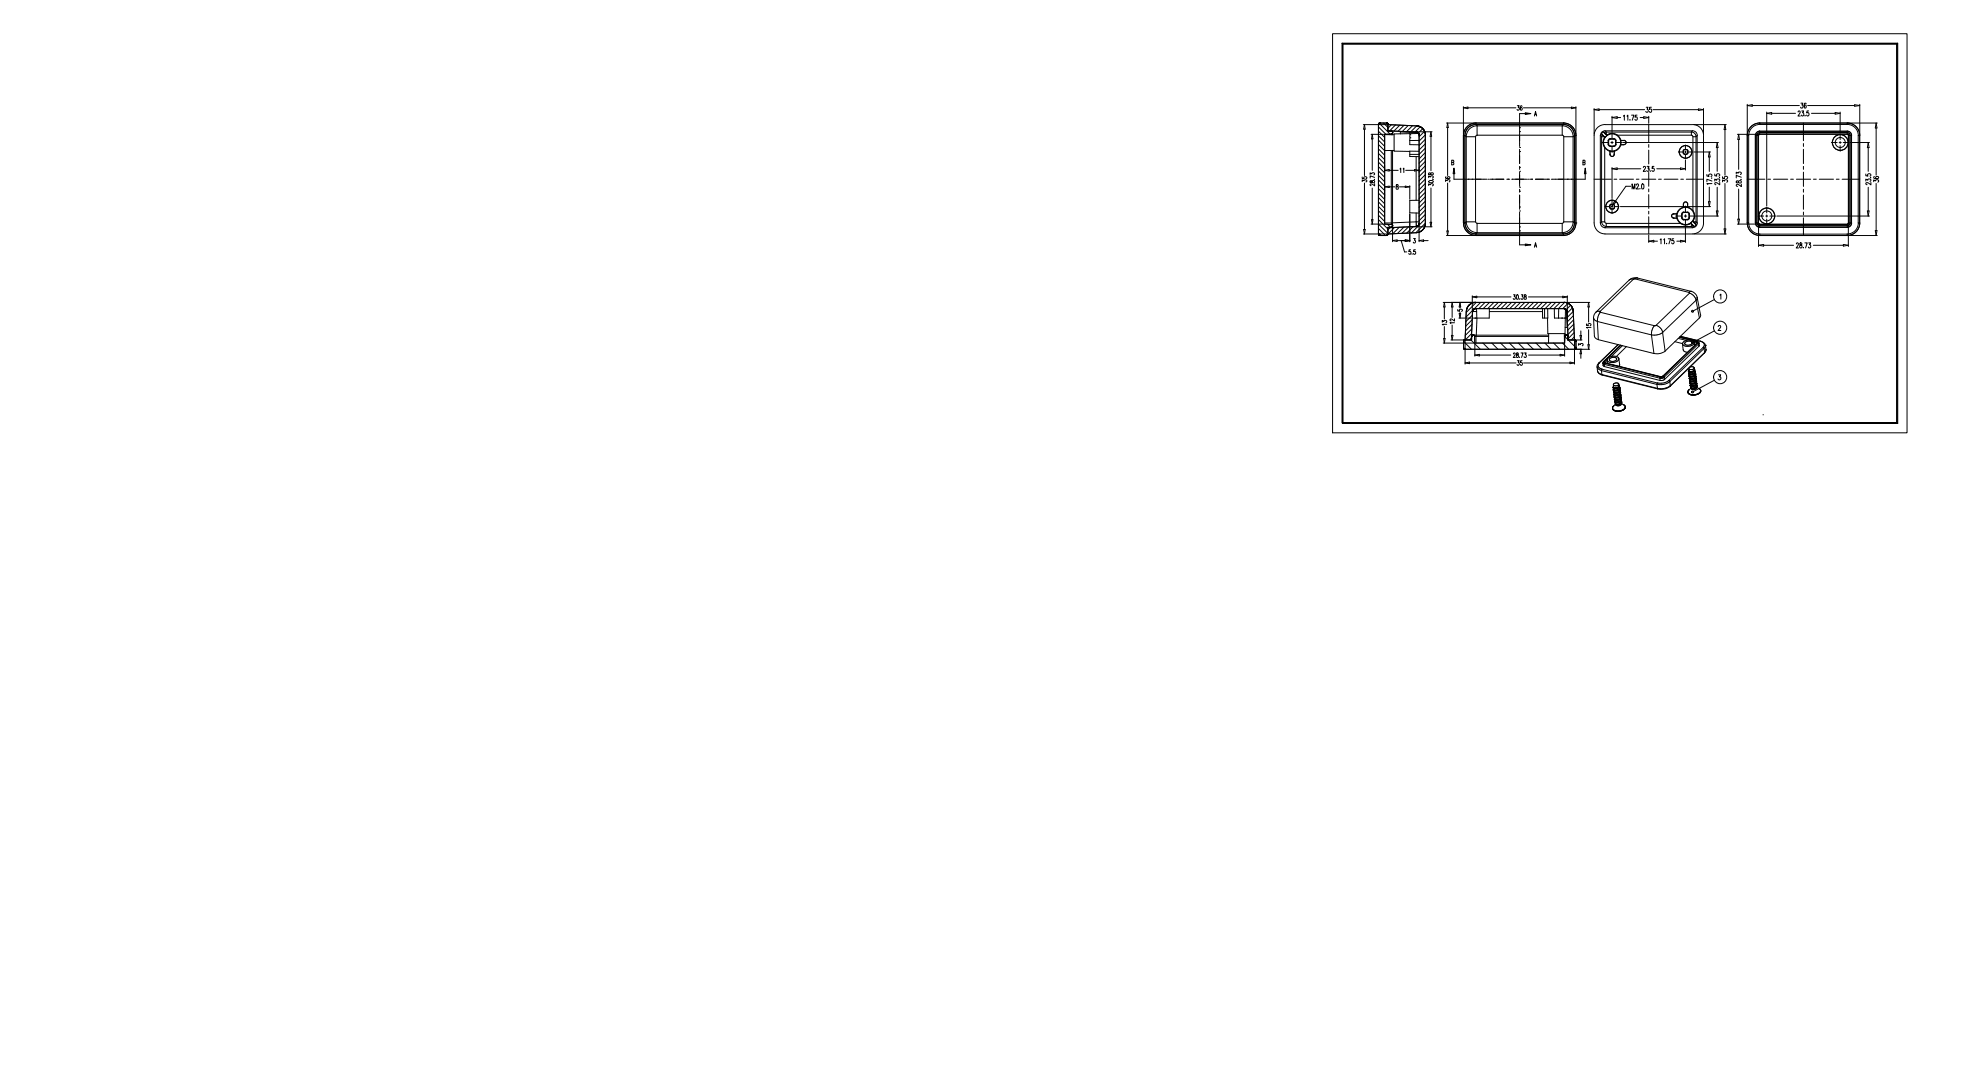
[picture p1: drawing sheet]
<svg xmlns="http://www.w3.org/2000/svg" width="591mm" height="321mm" viewBox="0 0 591 321" stroke-linecap="round" stroke-linejoin="round" font-family="sans-serif">
<g fill="none" stroke="#000" stroke-width=".3">
<path d="M399.7 10.1h172.3v119.7h-172.3zM408.9 37.4h7M409.2 38.7v14M409.2 37.4l.2 1.3h-.4zM413.4 37.4v32.8M413.4 39.4l1.9 1.8M413.4 38.1l2.3 2.2M413.5 37.3h.1M413.5 37.2h.1M413.5 37.1v.1M413.5 37.1h.1M413.6 37.1h.1"/>
<path d="M413.6 37h.1M413.7 37l3.2 3.3M413.7 36.9h.1M413.8 36.9h.1M413.9 36.9h-.1M413.9 36.9h.1M413.9 36.9h1.9M413.9 36.9l-.4 .5M415 36.9l1.3 1.3M415.8 36.9l.5 .4M415.8 36.9h.1M415.9 36.9h.1"/>
<path d="M416 36.9h.1M416.1 37h.1M416.2 37.1h.1M416.2 37.2h.1M416.3 37.2h.1M416.3 37.4l8.5 .4M416.3 39.2l8.4 .4M416.3 37.3v2l1 .1M416.3 37.3h.1M417.3 37.4l-1 1.1M417.3 39.4l.4 .3M417.3 39.4h.1"/>
<path d="M417.4 39.4h.1M417.5 39.4h.1M417.5 39.4v.1M417.5 39.5h.1M417.6 39.5h.1M417.6 39.5v.1M417.6 39.6h.1M417.6 40h.1M417.7 39.6h.1M417.7 39.8h.1M417.7 39.9v.5M417.7 39.9h.1"/>
<path d="M417.7 39.7h.1M417.7 39.8v.1M417.7 39.8l-.4 .4M418.5 37.5l-1.7 1.8M419.8 37.5l-1.8 1.8M420 39.6v.6M420 39.6l4.8 .1M421.1 37.6l-1.8 1.8M422.4 37.6l-1.8 1.9M422.8 39.5v.6M423.2 39.5h6.3M423.6 37.7l-1.7 1.8"/>
<path d="M424.7 39.6h.1M424.7 39.6a.94 .94 0 0 1 .9 .9M424.8 39.6v.1M424.8 39.7l.6 .3M424.8 39.6h.1M424.8 37.7a2.81 2.81 0 0 1 2.7 2.8M424.8 37.7h.1M424.9 37.7h.1M424.9 39.6h.1M424.9 37.8l-1.8 1.7M425 39.6h.1M425 37.7h.1"/>
<path d="M425 39.7h.1M425 37.7l.1 .1M425.1 37.8h.1M425.1 39.7h.1M425.2 37.8h.1M425.2 39.7h.1M425.2 39.8h.1M425.3 39.8h.1M425.3 37.8h.1M425.3 39.8v.1M425.3 39.9h.1M425.4 37.8h.1"/>
<path d="M425.4 39.9h.1M425.4 40h.1M425.5 37.8h.1M425.5 37.9h.1M425.6 37.9h.1M425.7 37.9h.1M425.8 37.9h.1M425.8 37.9v.1M425.8 38h.1M425.9 38h.1M425.9 38.1l-1.5 1.5M426 38h.1"/>
<path d="M426 38v.1M426 38.1h.1M426.1 38.1h.1M426.2 38.1v.1M426.2 38.2h.1M426.3 38.2h.1M426.4 38.3h.1M426.4 38.3l.1 .1M426.5 38.4h.1M426.6 38.4v.1M426.6 38.5h.1M426.7 38.5v.1"/>
<path d="M426.7 38.6h.1M426.7 38.6l-1.3 1.3M426.8 38.6h.1M426.8 38.6v.1M426.8 38.7h.1M426.9 38.7v.1M426.9 38.8h.1M427 38.9h.1M427 38.9l.1 .1M427.1 39v.1M427.1 39.1h.1M427.1 39.1l.1 .1"/>
<path d="M427.2 39.2h.1M427.2 39.2v.1M427.2 39.3h.1M427.2 39.4l-1.6 1.6M427.2 39.3l.1 .1M427.3 39.4h.1M427.3 39.4v.1M427.3 39.5h.1M427.3 39.5v.1M427.3 39.6h.1M427.4 39.6v.1M427.4 39.7h.1"/>
<path d="M427.4 39.7v.1M427.4 39.8h.1M427.4 39.8v.1M427.4 39.9h.1M427.5 39.9v.1M427.5 40h.1M429.2 39.5l.2 1.4h-.5zM433.8 36.9h8.5M434.2 38.3v14.4M434.2 36.9l.2 1.4h-.4zM438.9 32v8.3M438.9 32.3l1.4-.2v.5z"/>
<path d="M440.3 32.3h14.4M442.6 36.9h26.3M442.7 37.3a3.3 3.3 0 0 0-3.3 3.3M442.7 37.4a3.3 3.3 0 0 0-3.3 3.2M442.7 36.9a3.7 3.7 0 0 0-3.8 3.7M442.7 36.9v.4M442.7 37.3h.1M442.7 36.9a3.7 3.7 0 0 0-3.8 3.8M443 37.8l-.4-.4h26.3l-.4 .4M443 37.8v2.8h25.5M443 37.8h25.5M443 37.7a3.3 3.3 0 0 0-3.2 3.3"/>
<path d="M455.1 31.7h.5l-.3 .5a.4 .4 0 0 1 .4 .6 .4 .4 0 0 1-.7 0M455.8 38.3h.1M455.8 39.5h.1M456.5 31.9l-.2-.2a.69 .69 0 0 0-.4 .7 .69 .69 0 0 0 .5 .6l.2-.3-.2-.4h-.3l-.2 .3M456.9 32.3h14.4M457.5 34.1h-1.7v9.8M460.2 34.8l.3-1.4 .4 1.4M460.3 34.4h.5M468.5 37.8v2.8M468.6 37.7a3.3 3.3 0 0 1 3.2 3.3M468.9 36.9h.1M468.9 36.9v.4h-26.2"/>
<path d="M468.9 37.3h.1M468.9 36.9a3.7 3.7 0 0 1 3.8 3.8 3.7 3.7 0 0 0-3.8-3.8zM468.9 37.4a3.3 3.3 0 0 1 3.3 3.2M468.9 37.3a3.3 3.3 0 0 1 3.3 3.3M471.3 32.1l1.4 .2-1.4 .3zM472.7 32v8.3M478.1 32.6v7.7M478.1 32.9l1.5-.2v.4zM479.6 32.9h13.7M480.9 39.6l1 1.1M480.9 39.6l-.6 .5M480.9 39.6l.3 .1"/>
<path d="M481.2 39.7v.1M481.2 39.8l.8 .7M481.4 37.4h26.2M481.4 39.2l.4 .4M481.4 39.2h26.2M481.4 37.4a3.3 3.3 0 0 0-3.3 3.2M481.4 39.2a1.4 1.4 0 0 0-1.4 1.4M481.8 39.6v.8M481.8 39.6h25.5M481.8 39.6l-.6 .1M483.5 34.9v4.6M483.5 39.8v1.9"/>
<path d="M483.5 35.3l1.5-.3v.5zM485 35.3h1.1M486.9 34.8l.3-.3v1.6M488 34.8l.2-.3v1.6M488.9 35.9v.1M489.3 34.5h.8l-.6 1.6M491 34.5h-.5l-.1 .7a.44 .44 0 0 1 .7 .3 .44 .44 0 0 1-.7 .4l-.1-.1M491.9 35.3h1.1M493 35l1.5 .3-1.5 .2zM493.7 32.2h.6l-.3 .6a.44 .44 0 0 1 .3 .6 .44 .44 0 0 1-.6 .2l-.1-.2M494.5 34.9v2.1M494.5 37.4v5.1"/>
<path d="M495.3 32.2h-.6v.6a.45 .45 0 0 1 .7 .4 .45 .45 0 0 1-.7 .4v-.2M495.8 32.9h13.6M507.3 39.6v1M507.3 39.6a1.41 1.41 0 0 1 1.4 1.4M507.6 39.2l-.3 .4M507.7 39.2a1.4 1.4 0 0 1 1.4 1.4M507.7 37.4a3.3 3.3 0 0 1 3.2 3.2v26.3a3.3 3.3 0 0 1-3.2 3.3h-26.3a3.3 3.3 0 0 1-3.3-3.3M508 37.4h9.7M509.4 32.7l1.5 .2-1.5 .2zM510.9 32.6v7.7M517.4 38.9v13.6M517.4 37.4l.2 1.5h-.5z"/>
<path d="M524 31.3v9M524 31.7l1.5-.3v.5zM525.5 31.7h14.2M527.8 36.9h26.2M527.8 39.3v.5M527.8 39.8v.5M527.8 39.3h26.2M527.8 39.4h26.2M527.8 39.8h26.2M527.8 39.8a.8 .8 0 0 0-.8 .8M527.8 39.7a.89 .89 0 0 0-.9 .9M527.8 39.4a1.26 1.26 0 0 0-1.3 1.2"/>
<path d="M527.8 39.3a1.31 1.31 0 0 0-1.3 1.3M527.8 37.3h26.2M527.8 36.9v.4M527.8 37.3a3.3 3.3 0 0 0-3.3 3.4M527.8 36.9a3.7 3.7 0 0 0-3.7 3.8l-.1 26.2M529.9 33.6v28.2M529.9 34l1.5-.3v.5zM531.4 34h7.1M539.3 33.6v-.2a.35 .35 0 0 1 .5 0 .35 .35 0 0 1 .1 .4l-.7 1h.8M540.1 30.9h.6l-.3 .6a.43 .43 0 0 1 .4 .6 .43 .43 0 0 1-.8 0M540.4 33.3h.5l-.3 .5a.44 .44 0 0 1 .4 .6 .44 .44 0 0 1-.7 .2v-.1M540.9 36.9v5.3"/>
<path d="M541.4 34.6v.1M541.7 31.2l-.2-.3a.93 .93 0 0 0-.1 1.5 .44 .44 0 0 0 .3-.5 .44 .44 0 0 0-.5-.3l-.1 .3M542.2 31.7h14.1M542.5 33.3h-.5v.5a.44 .44 0 0 1 .5 .2 .44 .44 0 0 1-.1 .6 .44 .44 0 0 1-.6-.1M543.3 34h7.1M550.4 33.7l1.5 .3-1.5 .2zM551.9 33.6v6.2M554 36.9h.1M554 36.9v.4M554 39.3v.5M554 39.8v.5M554 37.3a3.3 3.3 0 0 1 3.4 3.4"/>
<path d="M554 36.9a3.7 3.7 0 0 1 3.8 3.8M554 39.8a.8 .8 0 0 1 .8 .8M554 39.7a.89 .89 0 0 1 .9 .9M554 39.4a1.26 1.26 0 0 1 1.3 1.2M554 39.3a1.31 1.31 0 0 1 1.4 1.3M554 36.9a3.7 3.7 0 0 1 3.8 3.7M554.4 36.9h8.6M556.3 31.4l1.5 .3-1.5 .2zM557.8 31.3v9M562.7 38.4v14.1M562.7 36.9l.2 1.5h-.5zM408.6 54.5v-.5l.5 .2a.38 .38 0 0 1 .5-.2 .38 .38 0 0 1 .2 .5l-.1 .1"/>
<path d="M408.6 53.1v.5h.6a.38 .38 0 0 1 .3-.6 .38 .38 0 0 1 .3 .6h-.1M409.2 54.9v13.9M410.9 52.4v-.5l.5 .3a.39 .39 0 0 1 .6-.4 .39 .39 0 0 1 .2 .6l-.2 .1M411 54.2v.5h.4a.45 .45 0 0 1 .4-.6 .45 .45 0 0 1 .4 .6 .55 .55 0 0 1-.6 0 .55 .55 0 0 1-.2-.5zM411.2 40.3h3.8M411.6 41.7v9.4M411.6 56.4v9.5M411.6 40.3l.2 1.4h-.4zM412.2 53.8h.1M412.3 55.1v.7l-.9-.6a.3 .3 0 0 0-.5 .1 .3 .3 0 0 0 .3 .4M412.3 53.2l-1.4-.5v.7M413.4 59.3l1.9 1.8"/>
<path d="M413.4 58l1.9 1.8M413.4 56.6l1.9 1.9M413.4 55.3l1.9 1.9M413.4 54l1.9 1.8M413.4 52.6l1.9 1.9M413.4 51.3l1.9 1.9M413.4 50l1.9 1.9M413.4 48.6l1.9 1.9M413.4 47.3l1.9 1.9M413.4 46l1.9 1.9M413.4 44.7l1.9 1.9M413.4 43.3l1.9 1.9"/>
<path d="M413.4 42l1.9 1.9M413.4 40.7l1.9 1.9M415.3 56l1.3-.2v.5zM415.3 51.1l1.3-.3v.5zM415.3 40.4h2.8M416.6 56h1.8M416.6 51.1h2.8M417.3 40.4v-.2l-2 .1v26.9l2 .2v-22.3M417.3 40.2h.1M417.4 40.2h.1M417.5 40.2h.1M417.5 40.1v.1"/>
<path d="M417.5 40.1h.1M417.6 40.1h.1M417.7 45.1v22.7M418.1 45.1l-2.8 .1M418.8 55.5v.4a.45 .45 0 0 1 .6 .4 .45 .45 0 0 1-.6 .4 .65 .65 0 0 1 .6-.9l-.1-.3zM419.7 56h1.8M419.9 50.7l.2-.3v1.4M420.8 50.7l.2-.3v1.4M421.5 55.8l1.3 .2-1.3 .3zM421.6 51.1h2.7M422.8 41.4h.1M422.8 41.2h.1"/>
<path d="M422.8 40.5h.1M422.8 40.3h.1M422.8 40.7v.3M422.8 41.6v1.8h2.8M422.8 55.7v4.1M424.3 50.8l1.3 .3-1.3 .2zM424.7 46.9v13.2M425.4 40l-7.3 .2v5.1l4.7 .1M425.5 40h.1M425.5 40.1h.1M425.6 40.1v.1M425.6 40.2h.1"/>
<path d="M425.6 40.3h.1M425.6 45.4l-2.8-.1v1.6l2.8 .1M425.6 40.6v26.4M425.6 42.1l-2.8 .1M425.6 40.4h.1M425.6 40.4v.1M425.6 40.5h.1M427.5 40.1h.1M427.5 44.5l-1.9 1.8h-2.8M427.5 40.6v26.4M427.5 59l-1.9 1.9M427.5 57.7l-1.9 1.9"/>
<path d="M427.5 56.4l-1.9 1.9M427.5 55l-1.9 1.9M427.5 53.7l-1.9 1.9M427.5 52.4l-1.9 1.9M427.5 51.1l-1.9 1.9M427.5 49.7l-1.9 1.9M427.5 48.4l-1.9 1.9M427.5 47.1l-1.9 1.9M427.5 45.8l-1.9 1.9M427.5 43.1l-1.9 1.9M427.5 41.8l-1.9 1.9M427.5 40.5l-1.9 1.8"/>
<path d="M427.5 40.1v.1M427.5 40.2h.1M427.5 40.2v.1M427.5 40.3h.1M427.5 40.3v.1M427.5 40.4h.1M427.5 40.4v.1M427.5 40.5h.1M428.5 55.7v-.5l.5 .2a.39 .39 0 0 1 .6-.3 .39 .39 0 0 1 .1 .6l-.1 .1M428.5 53.3v-.5l.5 .3a.38 .38 0 0 1 .6-.3 .38 .38 0 0 1 0 .6M428.6 54.3a.67 .67 0 0 1 .7-.3 .67 .67 0 0 1 .5 .7 .67 .67 0 0 1-.7 .2 .67 .67 0 0 1-.5-.6zM428.6 51.9l-.1 .3a.47 .47 0 0 0 .5 .1 .47 .47 0 0 0 .3-.4 .38 .38 0 0 1 .5 .1 .38 .38 0 0 1-.1 .5 .38 .38 0 0 1-.5-.2l-.2-.4z"/>
<path d="M429.2 40.9v10.3M429.2 56.4v10.3M429.8 53.8h-.1M433.5 54.4v-.5l.5 .3a.39 .39 0 0 1 .6-.3 .39 .39 0 0 1 0 .7M433.7 53l-.1 .1a.69 .69 0 0 0 .5 .6 .69 .69 0 0 0 .8-.4 .35 .35 0 0 0-.5-.3 .35 .35 0 0 0-.1 .6h.1M434.2 54.9v14.4M435.4 48.7l.5 .1 .1 .4-.2 .2h-.4v-1.4l.5 .1 .1 .4-.2 .2M436.1 52.1v1.7h9.8M438.9 40.6v26.3M438.9 40.7h.4v26.2h-.4M439.4 40.6v.1M439.4 40.6v26.3"/>
<path d="M439.4 40.6l.4 .4M439.8 41h2.8v25.5h-2.8M439.8 41v25.5M440.3 53.8h.1M441.5 53.8h.1M443 40.5l-.4 .5M446.2 53.8h.1M446.8 53.8h4.3M447.5 53.8h.1M451.9 53.8h.9M452.2 53.8h.1M453.4 53.8h.1"/>
<path d="M453.6 53.8h4.3M455.8 44.2h.1M455.8 45.5h.1M455.8 50.2h.1M455.8 51.4h.1M455.8 56.2h.1M455.8 57.4h.1M455.8 44.8v4.3M455.8 49.9v.9M455.8 51.6v4.3M455.8 56.8v.9M455.8 58.5v4.3"/>
<path d="M458.2 53.8h.1M458.8 53.8h.9M459.4 53.8h.1M460.5 53.8h4.3M464.1 53.8h.1M465.3 53.8h.1M468.6 40.5l.4 .5M469 41v25.5h2.8M469 41h2.8M470.1 53.8h.1M471.3 53.8h.1M471.8 41l.4-.4v26.3l-.4-.4"/>
<path d="M471.8 41v25.5M472.2 40.6v.1M472.7 40.6v26.3M472.7 40.7h-.5v26.2M474.8 48.7l.5 .1 .1 .4-.2 .2h-.4v-1.4l.5 .1 .1 .4-.2 .2M475.4 52.1v1.7h-9.8M478.1 40.6v26.3M478.1 53.8h5.2M480.3 40.1l1.1 1.1M480.3 40.1l.2 .3M480.4 41l-.4-.4v26.3l.4-.4M480.4 41h.7"/>
<path d="M480.4 41v25.5M480.5 40.4h.1M480.5 40.4l-.1 .6M480.5 42.8h2M480.6 40.4l.5 .6M481.1 41l.2 .2M481.3 44.3v22.2h-.9M481.3 41.2a2.72 2.72 0 0 0 0 3.1M481.3 44.3l.5 .6 1.1 .5M482 40.5l1.5-.5 1.6 .5M482 40.5l-.7 .7M482.3 43.3l.2 .4 .5 .2"/>
<path d="M482.5 42.3l-.2-.1v1.1l.2-.1M482.5 42.3v.9M482.5 43.2l.2 .4 .4 .2M482.9 46.3h.1M482.9 45.3v1M482.9 46.3a.61 .61 0 0 0 .6 .6 .61 .61 0 0 0 .6-.6M482.9 45.3h1.2M482.9 45.3v.1M482.9 41.6h1.1zM483 41.6l-.5 .2-.2 .4M483.1 43.8h.8M483.1 43.8l-.2 .1"/>
<path d="M483.1 41.7l-.4 .2-.2 .4M483.2 42.8h.6M483.5 42.4v.7M483.5 43.8v2M483.5 50.2v9.4M483.5 59.9v1.4M483.5 50.6l1.5-.2v.5zM483.9 43.8l.1 .1h-1.1M483.9 41.7l.5 .2 .2 .4M484.1 41.6l.4 .2 .2 .4M484.1 53.8h.8M484.1 46.3h.1"/>
<path d="M484.1 45.3v1M484.1 45.3l.1 .1M484.5 42.8h2M484.5 42.3v.9M484.6 43.2l-.2 .4-.5 .2M484.7 42.2v1.1l-.2-.1M484.7 42.2l-.2 .1M484.7 43.3l-.2 .4-.4 .2M485 50.6h7.1M485.1 40.6h22.2M485.1 40.5l.8 .9 .2 .7M485.8 53.8h4.1"/>
<path d="M486.1 43.4h.9M486.1 42.2h.9M486.1 42.1l.1 .3a2.54 2.54 0 0 1-2 3M486.7 42.8h28.7M487 42.1v.1M487 43.4h.1M487.1 42.1a.61 .61 0 0 1 .6 .6 .61 .61 0 0 1-.6 .7M487.1 42.1a.66 .66 0 0 1 .6 .6 .66 .66 0 0 1-.6 .7M489.1 55.9h-1.5l-3.3 4.7M489.5 56.7v-1.5l.4 1.5 .4-1.5v1.5M490.8 53.8h.8M490.8 55.5l.1-.2a.39 .39 0 0 1 .6 .1 .39 .39 0 0 1-.2 .6l-.5 .7h.7"/>
<path d="M491.8 56.6h.1M492.4 53.8h4.2M492.5 55.2h.1a.89 .89 0 0 1 0 1.5l-.3-.7zM492.9 50.2l.2-.3 .4 .3-.7 1.2h.8M494 49.9h.6l-.4 .6a.43 .43 0 0 1 .4 .6 .43 .43 0 0 1-.7 0M494.5 43.3v.9M494.5 45v4.2M494.5 50v.8M494.5 51.7v4.2M494.5 56.7v.8M494.5 58.4v4.1M495 51.3v.1"/>
<path d="M496.1 49.9h-.5v.6a.44 .44 0 0 1 .5 .1 .44 .44 0 0 1-.1 .6 .44 .44 0 0 1-.6-.1M496.9 50.6h7.1M497.4 53.8h.9M499.1 53.8h4.2M503.4 45.6h1.4M504 50.4l1.5 .2-1.5 .3zM504.1 53.8h.8M504.8 45.3v.6M504.8 45.3h.1M504.8 45.9l.4 .4M504.9 45.8l-.1 .1M504.9 45.8l.4 .4"/>
<path d="M505.2 44.9h.6M505.2 46.3h.6M505.2 44.9l-.4 .3M505.2 46.2v.1M505.3 44.9l-.4 .4M505.3 45.6h.5M505.5 43.5v1.3M505.5 45.3v.5M505.5 46.3v1.4M505.5 48v3M505.8 53.8h5.1M505.8 46.2v.1"/>
<path d="M505.8 44.9l.4 .4M505.9 44.9l.3 .3M506.2 45.3v.6l-.4 .3M506.2 45.3h.1M506.2 45.9l-.3 .4M506.3 45.6h1.3M507.3 40.5l.4 .5M507.7 41v22.2M507.7 41h1M508 45.6h5M508.7 41v25.5M509 40.6v26.3"/>
<path d="M509 40.6l-.3 .4M511.9 52.3v.5h.6a.43 .43 0 0 1 .2-.6 .43 .43 0 0 1 .6 .2 .43 .43 0 0 1-.1 .6M512.7 47.1v4.3M512.7 56.1v4.4M512.7 45.6l.2 1.5h-.5zM513.4 53.4h-.1M513.5 55.1h-1.6l.3 .2M513.5 54.3l-1.6-.5v.7M514.3 54.3v-.6l.6 .4a.43 .43 0 0 1 .6-.4 .43 .43 0 0 1 0 .7M514.3 52.2v.5l.6 .1a.42 .42 0 0 1 .1-.6 .42 .42 0 0 1 .6 0 .42 .42 0 0 1-.1 .6M515 44.3v7.1M515 56.2v7.1"/>
<path d="M515 42.8l.3 1.5h-.5zM515.7 53.3h.1M515.8 54.7v.8l-.7-.6a.39 .39 0 0 0-.7-.1 .39 .39 0 0 0 .2 .6M516.6 54.6v-.6l.6 .3a.43 .43 0 0 1 .7-.4 .43 .43 0 0 1 0 .8M516.6 53v.5l.7 .1a.43 .43 0 0 1 .1-.7 .43 .43 0 0 1 .6 .1 .43 .43 0 0 1-.1 .6M517.4 55v13.7M520.7 52.2v-.6l.6 .3a.43 .43 0 0 1 .7-.3 .43 .43 0 0 1 0 .7M520.8 54.3v.5h.5a.52 .52 0 0 1 .4-.6 .52 .52 0 0 1 .6 .5 .55 .55 0 0 1-.7 .2 .55 .55 0 0 1-.3-.6zM521.1 40.3h6.3M521.5 41.8v9M521.5 56.7v9M521.5 40.3l.2 1.5h-.5z"/>
<path d="M522.2 53.8h-.1M522.3 55.2v.8l-1-.7a.35 .35 0 0 0-.5 .2 .35 .35 0 0 0 .3 .4M522.3 53.2l-1.6-.6v.8M524 53.8h5.3M524 40.7h.5v26.2M526.5 40.6v26.3M526.9 40.6h-.4v26.3h.4M526.9 40.6v26.3M527 40.6h.4v26.3h-.4M527 40.6v26.3M527.8 40.3h26.2M527.8 40.3l-.3 .3"/>
<path d="M530.2 53.8h.8M531.9 53.8h4.3M537 53.8h.9M538.8 53.8h4.3M540.9 43.1v.8M540.9 44.8v4.3M540.9 49.9v.9M540.9 51.6v4.3M540.9 56.8v.9M540.9 58.5v4.3M543.9 53.8h.8M545.6 53.8h4.3"/>
<path d="M549.3 42.8h1.7M550.8 53.8h.8M551.6 42.8h.6M551.9 40.1v1.8M551.9 42.5v.6M551.9 43.7v1.7M552.5 53.8h5.3M552.8 42.8h1.8M554 40.3l.4 .3v26.3l-.4 .3M554.4 40.6h.4v26.3h-.4zM554.5 40.6l-.5-.4-26.4 .1-.2 .3-.1 26.3 .5 .4 26.2 .1 .5-.5M554.9 42.8h5.8"/>
<path d="M554.9 40.6h.4M554.9 40.6v26.3M555.3 40.6v26.3M557.7 40.7h-.4v26.2M557.7 40.7v26.2M557.8 40.6v26.3M557.8 40.6l-.1 .1M559.6 54.3v-.6l.6 .4a.43 .43 0 0 1 .6-.4 .43 .43 0 0 1 0 .7M559.6 52.2v.5l.7 .1a.41 .41 0 0 1 0-.6 .41 .41 0 0 1 .6 0 .41 .41 0 0 1-.1 .6M560.3 42.8l.3 1.5h-.5zM560.3 44.3v7.1M560.3 56.2v7.1"/>
<path d="M561 53.3h.1M561.1 54.7v.8l-.7-.6a.41 .41 0 0 0-.5-.1 .41 .41 0 0 0-.2 .5l.3 .1M562 54.5v-.5l.5 .3a.43 .43 0 0 1 .7-.4 .43 .43 0 0 1 0 .8M562.2 53l-.2 .2a.87 .87 0 0 0 1.5 0 .44 .44 0 0 0-.6-.3 .44 .44 0 0 0-.3 .5l.3 .2M562.7 55v14.2M408.9 70.2h7M409 68.8h.4l-.2 1.4zM411.2 67.2h3.8M411.4 65.9h.4l-.2 1.3zM413.4 69.9l.8 .8M413.4 68.5l2.1 2.2M413.4 67.2l2.9 2.8"/>
<path d="M413.4 65.9l2.9 2.8M413.4 64.6l1.9 1.8M413.4 63.2l1.9 1.9M413.4 61.9l1.9 1.9M413.4 60.6l1.9 1.9M413.5 70.2l.4 .4M413.5 70.2h.1M413.5 70.3h.1M413.5 70.4h.1M413.6 70.4v.1M413.6 70.5h.1M413.7 70.6h.1"/>
<path d="M413.8 70.6h.1M413.9 70.6h.1M413.9 70.7h1.9M415.3 66.9h2.4M415.9 70.6h-.1M415.9 70.6h.1M416 70.6h.1M416.1 70.5h.1M416.1 67.3l1 .9M416.2 70.4h.1M416.3 70.3h.1M416.3 70.2h.1"/>
<path d="M416.3 70.2l-.5 .4M416.9 68.3l-.6 .7M417.3 68.2h-1v2M417.3 67.3l.4 .4M417.3 67.3h.1M417.3 68.1h.1M417.4 67.3h.1M417.4 68.1h.1M417.5 67.3h.1M417.5 68.1h.1M417.5 67.4h.1M417.6 68h.1"/>
<path d="M417.6 67.4h.1M417.6 67.4v.1M417.6 67.5h.1M417.7 67.9h.1M417.7 68.1v4.4M417.7 72.2l1.3-.2v.4zM417.7 67.6h.1M417.7 67.8h.1M417.7 67.7h.1M417.7 67.8l-.4 .3M418.3 68.2l-2 2M419 72.2h2.5"/>
<path d="M419.7 68.2l-2 1.9M420.2 72.2l1.1 3.4h.6M421.1 68.1l-2 2M421.5 72l1.3 .2-1.3 .2zM422.5 68l-2 2M422.8 64.2v8.3M423.1 74.9h-.5v.5a.42 .42 0 0 1 .6 .4 .42 .42 0 0 1-.6 .4l-.1-.2M423.2 68h6.3M423.5 76.2h.1M423.8 68l-1.9 1.9M424 71.5h.5l-.3 .6a.4 .4 0 0 1 .3 .5 .4 .4 0 0 1-.6 .2v-.2M424.5 74.9h-.5v.6a.38 .38 0 0 1 .5 0 .38 .38 0 0 1 0 .6 .38 .38 0 0 1-.6-.1"/>
<path d="M424.7 66.5h.9M424.7 63.9v2.6M424.7 66.5l-7 .3M424.7 67.9l-8.4 .4M424.7 66.5v1.4M424.8 67.9h-.1M424.8 67.9h.1M424.8 69.8l-8.5 .4M424.9 69.8h-.1M424.9 69.8h.1M424.9 67.9h.1M425 67.9h.1"/>
<path d="M425 69.8h-.1M425 69.8h.1M425.1 69.8h-.1M425.1 69.8h.1M425.1 67.8h.1M425.2 69.8h-.1M425.2 67.8h.1M425.2 69.7v.1M425.2 69.7h.1M425.3 67.7h-.1M425.3 69.7h-.1M425.3 67.7h.1"/>
<path d="M425.3 69.7h.1M425.4 69.7h-.1M425.4 69.7h.1M425.4 67.6h.1M425.5 67.5h.1M425.5 69.7h-.1M425.5 69.7h.1M425.5 67.4v.1M425.5 67.4h.1M425.6 67.4h.1M425.6 69.7h-.1M425.6 67.3h.1"/>
<path d="M425.6 69.6v.1M425.6 67.2h.1M425.6 60.1h-2.8v3.7l2.8 .1M425.6 67.4v5.1M425.6 72.2l1.4-.2v.4zM425.6 67.1h.1M425.6 69.6h.1M425.6 67h.1M425.6 67a.94 .94 0 0 1-.9 .9M425.7 69.6h-.1M425.7 69.6h.1M425.8 69.6h-.1"/>
<path d="M425.8 69.6h.1M425.9 69.5l-.1 .1M425.9 69.5h.1M426 69.5h-.1M426 69.5h.1M426.1 69.4h.1M426.2 69.4h-.1M426.2 69.4h.1M426.3 69.3h-.1M426.3 69.3h.1M426.4 69.2h.1M426.5 69.2h-.1"/>
<path d="M426.5 69.1v.1M426.6 69.1h-.1M426.6 69.1h.1M426.6 69v.1M426.6 69h.1M426.7 69h-.1M426.7 68.9v.1M426.8 68.9h-.1M426.8 68.9h.1M426.9 68.8l-.1 .1M426.9 68.8h.1M426.9 68.7h.1"/>
<path d="M427 72.2h1.3M427 68.6v.1M427 68.6h.1M427 68.5v.1M427.1 68.5h-.1M427.1 68.5h.1M427.1 68.4h.1M427.2 68.4h-.1M427.2 68.3v.1M427.2 68.3h.1M427.2 68.2v.1M427.2 68.2h.1"/>
<path d="M427.3 68.1l-.1 .1M427.3 68.1h.1M427.3 68v.1M427.3 68h.1M427.4 67.9l-.1 .1M427.4 67.9h.1M427.4 67.8h.1M427.4 67.7v.1M427.4 67.7h.1M427.4 67.6v.1M427.4 67.6h.1M427.5 67.6h-.1"/>
<path d="M427.5 67.5v.1M427.5 67.5h.1M427.5 67l-2.9 2.8M427.5 65.7l-4.2 4.2M427.5 64.3l-1.9 1.9M427.5 63l-1.9 1.9M427.5 61.7l-1.9 1.8M427.5 60.4l-1.9 1.8M427.5 67.4h.1M427.5 67.3v.1M427.5 67.3h.1M427.5 67.2v.1"/>
<path d="M427.5 67.2h.1M427.5 67.1v.1M427.5 67.1h.1M427.5 67v.1M427.5 67a2.81 2.81 0 0 1-2.7 2.8M427.5 67h.1M428.9 66.7h.5l-.2 1.3zM433.8 70.7h8.5M434 69.3h.4l-.2 1.4zM438.9 66.9h.1M438.9 66.9a3.7 3.7 0 0 0 3.8 3.7v-.4h26.2v.5M439.4 66.9h.1"/>
<path d="M439.4 66.9a3.3 3.3 0 0 0 3.3 3.3M439.8 66.5l-.4 .4M439.8 66.5a3.3 3.3 0 0 0 3.2 3.3M442.6 66.5l.4 .5M442.6 70.7h26.3M442.7 70.2h.1M443 69.8l-.4 .4h26.3l-.4-.4M443 69.8v-2.8h25.5v2.8M443 69.8h25.5M455.8 62.1h.1M455.8 63.3h.1M455.8 68.1h.1"/>
<path d="M455.8 69.3h.1M455.8 63.6v9.8h1.7M460.2 74.2l.3-1.4 .4 1.4M460.3 73.7h.5M468.9 70.7h.1M468.9 70.2h.1M469 66.5l-.4 .5M471.8 66.5a3.3 3.3 0 0 1-3.2 3.3M472.2 66.9a3.3 3.3 0 0 1-3.3 3.3M472.2 66.9h.5M472.2 66.9h.1M472.7 66.9h.1"/>
<path d="M472.7 66.9a3.7 3.7 0 0 1-3.8 3.7M480 66.9a1.4 1.4 0 0 0 1.4 1.4M480.4 66.5a1.41 1.41 0 0 0 1.4 1.4M481.3 66.5l.5 .5M481.4 68.3h26.2M481.4 62h1.4M481.8 67.9h25.5M481.8 67.9l-.4 .4M482.8 61.6l.1 .1M482.8 61.6v.7M482.8 62.3l.4 .4M482.9 61.7l-.1 .6"/>
<path d="M482.9 62.2l.3 .4M483.2 61.3h.7l.3 .4M483.2 61.3h.1M483.2 62.7h.6M483.2 61.3l-.4 .3M483.2 62.7h.1M483.2 61.3l-.3 .4M483.2 62h.5M483.5 61.7v.5M483.5 62.7v1.4M483.8 62.7h.1M483.8 61.3l.4 .3"/>
<path d="M484.2 61.7v.6M484.2 60.5l.3 .2-1 1.1zM484.2 62.2l-.4 .4M484.2 61.6v.1M484.2 61.6v.7M484.2 62h1.4M484.2 62.3l-.4 .4M486 62h27M494.5 63.4v.8M494.5 65v5.2M494.5 70.6v2.1M494.5 72.3l1.5-.2v.5z"/>
<path d="M496 72.3h1.1M497.9 71.9l.3-.3v1.6M499 71.9l.2-.3v1.6M499.9 73v.1M500.3 71.6h.8l-.6 1.6M502 64.2a.61 .61 0 0 0-.6 .6 .61 .61 0 0 0 .6 .6M502 64.1a.66 .66 0 0 0-.7 .7 .66 .66 0 0 0 .7 .6M502 71.6h-.5v.6a.44 .44 0 0 1 .6 .1 .44 .44 0 0 1-.1 .6 .44 .44 0 0 1-.6 0M502.5 64.8h2M502.9 64.1l-1 .1h1M502.9 65.4a2.71 2.71 0 0 0 3.5 1.9l.7-.3M502.9 64.1v1.3"/>
<path d="M502.9 65.4h-1h1M502.9 72.3h1.1M503.9 67h-22.1v.9M504 72.1l1.5 .2-1.5 .3zM504.4 64.3v1.1zM504.4 65.3l.2 .5 .4 .1M504.5 65.2l.2 .4 .4 .2M504.9 61.2a.66 .66 0 0 1 .6-.6 .66 .66 0 0 1 .7 .6M504.9 62.1l-1.3 .8-.7 1.2M504.9 62.1v.1M504.9 61.2v1M504.9 61.2a.61 .61 0 0 1 .6-.6 .61 .61 0 0 1 .7 .6"/>
<path d="M504.9 62.2h1.3M505 66h1.1zM505 63.6h1.1zM505 63.6l-.4 .2-.2 .4M505.1 63.7l-.4 .2-.2 .5M505.2 64.8h.7M505.5 61.8v2M505.5 64.4v.8M505.5 65.8v2M505.5 68v4.7M506 63.7l.4 .2 .2 .5M506.1 63.6l.4 .2 .2 .4"/>
<path d="M506.1 61.2v1M506.1 61.2h.1M506.2 61.2v1M506.2 62.1l.7 .3 .8 .8M506.2 62.1v.1M506.6 64.8h1.9M506.6 65.2l-.2 .4-.4 .2M506.7 64.3l-.1 .9M506.7 64.3v1.1l-.1-.2M506.7 65.3l-.2 .5-.4 .1M507.1 66.9l1.1 1M507.1 67l.2 .2"/>
<path d="M507.1 66.9v.1M507.3 67.2v.7M507.3 67.9l.3 .4M507.3 67.2l.5 .5M507.6 66.4l1.1 1M507.6 66.3l-.5 .6M507.7 63.2a2.72 2.72 0 0 1 .1 3.1M507.8 66.3l.7 .8M507.8 66.3h-.2M507.8 67.7h.1M507.9 67.7v.1M507.9 67.8h.1"/>
<path d="M507.9 67.8l-.6 .1M507.9 66.5h.8M508 70.2h9.7M508.5 67.1h.1M508.5 67.1a.46 .46 0 0 1 0 .6 .46 .46 0 0 1-.6 .1M508.7 66.5l.3 .4M508.7 66.5l-.2 .6M508.7 64.8h6.7M509.1 66.9a1.4 1.4 0 0 1-1.4 1.4M512.4 60.5h.5l-.2 1.5zM514.8 63.3h.5l-.3 1.5zM517.1 68.7h.5l-.2 1.5z"/>
<path d="M521.1 67.2h6.3v6.8M521.2 65.7h.5l-.2 1.5zM524 66.9h.1M524 66.9h.5M524.1 66.9a3.7 3.7 0 0 0 3.7 3.7M524.5 66.9a3.3 3.3 0 0 0 3.3 3.3M526.5 66.9a1.31 1.31 0 0 0 1.3 1.3M526.5 66.9a1.26 1.26 0 0 0 1.3 1.2M526.9 66.9a.89 .89 0 0 0 .9 .9M527 66.9a.8 .8 0 0 0 .8 .8M527.3 64.8h1.7M527.4 73.6l1.6-.3v.5z"/>
<path d="M527.5 66.9l.3 .3M527.8 67.2h26.2M527.8 70.7h26.2M527.8 67.2v.5M527.8 67.8v.4h26.2v-.4M527.8 67.7h26.2M527.8 67.8h26.2M527.8 68.2h26.2M527.8 70.7v-.5h26.2v.5M529 73.6h8.9M529.6 64.8h.6M529.9 62.1v1.8"/>
<path d="M529.9 64.5v.6M529.9 65.7v1.7M530.8 64.8h1.7M532.9 64.8h27.8M538.8 73.2l.4-.3 .2 .4-.7 1.1h.8M539.9 72.9l-.1 .3a.79 .79 0 0 1 .6 1.1 .47 .47 0 0 1-.7-.4 .47 .47 0 0 1 .6-.5l.1-.5zM540.9 74.2v.1M540.9 63.6v.9M540.9 65.4v5.3M541.3 72.9h.7l-.5 1.5M542.5 72.9h.6l-.4 .5a.44 .44 0 0 1 .4 .6 .44 .44 0 0 1-.7 .2v-.1M543.9 73.6h9"/>
<path d="M552.9 73.3l1.5 .3-1.5 .2zM554 70.7h.1M554 67.2v.5M554.4 67.3v6.7M554.4 70.7h8.6M554.8 66.9a.8 .8 0 0 1-.8 .8M554.9 66.9h.4M554.9 66.9a.89 .89 0 0 1-.9 .9M555.3 66.9a1.26 1.26 0 0 1-1.3 1.2M555.4 66.9a1.31 1.31 0 0 1-1.4 1.3M557.3 66.9h.5M557.4 66.9a3.3 3.3 0 0 1-3.4 3.3"/>
<path d="M557.8 66.9a3.7 3.7 0 0 1-3.8 3.7M560.1 63.3h.5l-.3 1.5zM562.4 69.2h.5l-.2 1.5zM432.6 96.7v-.6l.5 .3a.39 .39 0 0 1 .6-.3 .39 .39 0 0 1 0 .7M432.9 90.7h9.4M433.2 90.7l.2 1.4h-.4zM433.2 92.1v3.6M433.2 98v3.6M433.9 97.3h-1.3l.2 .2M435.5 90.7l.3 1.4h-.5zM435.5 92.1v3.1M435.5 97.5v3.1"/>
<path d="M436.2 96.8h-1.3l.2 .2M436.2 95.6v.7l-.8-.6a.31 .31 0 0 0-.5 .2 .31 .31 0 0 0 .3 .4M437.2 92.8v.5h.6a.4 .4 0 0 1 .3-.6 .4 .4 0 0 1 .4 .6l-.2 .1M437.6 95.4h3.6M437.6 94.1h.5l-.2 1.3zM437.9 90.7l.2 1.4h-.5zM437.9 92.1v.3M437.9 93.7v.4M439.8 93.4l-.4 8.6M439.8 93.4h.1M439.8 93.3v.1M439.8 93.3h.1"/>
<path d="M439.8 93.2v.1M439.8 93.2h.1M439.8 93.1v.1M439.8 93.1h.1M439.8 93v.1M439.8 93h.1M439.9 93h-.1M439.9 92.9v.1M439.9 92.9h.1M439.9 92.8v.1M439.9 92.8h.1M439.9 92.7v.1"/>
<path d="M439.9 92.7h.1M439.9 92.6v.1M439.9 92.6h.1M440 92.5l-.1 .1M440 92.5h.1M440 92.4v.1M440 92.4h.1M440.1 92.3l-.1 .1M440.1 92.3h.1M440.1 92.2v.1M440.1 92.2h.1M440.2 92.1l-.1 .1"/>
<path d="M440.2 92.1h.1M440.2 92v.1M440.2 92h.1M440.3 92h-.1M440.3 91.9v.1M440.3 91.8v.1M440.4 91.8h-.1M440.4 91.7v.1M440.4 91.7h.1M440.5 91.7h.1M440.5 91.6v.1M440.6 91.6h-.1"/>
<path d="M440.6 91.6h.1M440.6 91.5h.1M440.7 91.5h-.1M440.7 91.4v.1M440.7 91.4h.1M440.8 91.4h.1M440.8 91.3v.1M440.9 91.3h-.1M441 91.2l-.1 .1M441 91.2h.1M441.1 91.1l-.1 .1M441.1 91.1h.1"/>
<path d="M441.2 91.1h-.1M441.2 91.1h.1M441.3 91l-.1 .1M441.3 91h.1M441.4 91h-.1M441.4 91h.1M441.4 98.7l-1.9 1.9M441.5 90.9l-.1 .1M441.5 97.3l-2 2M441.5 90.9h.1M441.5 95.9l-1.9 2M441.6 90.9h-.1"/>
<path d="M441.6 95.4h.4M441.6 88.7v6.4M441.6 89.1l1.3-.2v.4zM441.6 94.5l-2 2M441.6 90.9h.1M441.7 90.9h-.1M441.7 93.5l-.4 8.5M441.7 93.5h.1M441.7 93.4v.1M441.7 93.4h.1M441.7 90.9h.1M441.7 93.3h.1"/>
<path d="M441.7 93.5h1.2M441.7 93.2h.1M441.7 90.8v.1M441.7 93.1v.1M441.8 93.1h-.1M441.8 90.8h-.1M441.8 93.1h.1M441.8 90.8h.1M441.8 93h.1M441.9 90.8h-.1M441.9 92.9h.1M441.9 90.8h.1"/>
<path d="M441.9 92.8v.1M442 92.8h.1M442 90.8h-.1M442 90.8h.1M442.1 92.8h-.1M442.1 92.7v.1M442.1 90.7l-.1 .1M442.1 90.7h.1M442.1 92.7h.1M442.2 95.4h.1M442.2 90.7h-.1M442.2 90.7h.1"/>
<path d="M442.2 92.7h.1M442.3 92.6h.1M442.3 90.7h.1M442.3 95.4h.1M442.4 92.6h-.1M442.4 90.7h-.1M442.4 92.6h.1M442.4 90.7h.1M442.5 90.7h-.1M442.5 90.7h.1M442.5 92.6h.1M442.6 92.6h.1"/>
<path d="M442.6 90.7h-.1M442.6 90.7h26.4M442.6 92.6h26.4M442.6 92.6a.94 .94 0 0 0-.9 .9M442.6 90.7a2.81 2.81 0 0 0-2.8 2.7M442.6 90.7h.1M442.8 90.7l-3 3M442.8 92.6l.1 2.8M442.9 89.1h10.3M443 95.4l-.2 5.2M444.1 90.7l-4.4 4.4M445.4 90.7l-1.9 1.9"/>
<path d="M446.7 92.6v2.8h-4.2M446.7 93.5h15.9M446.7 90.7l-1.9 1.9M448.1 90.7l-1.9 1.9M449.4 90.7l-1.9 1.9M450.7 90.7l-1.9 1.9M452 90.7l-1.8 1.9M453.3 90.7l-1.8 1.9M453.9 88.4h.5l-.2 .5a.39 .39 0 0 1 .3 .6 .39 .39 0 0 1-.6 .2v-.2M454.7 90.7l-1.9 1.9M454.9 88.5l.1-.1a.79 .79 0 0 1 0 1.4l-.2-.6zM455.8 89.7h.1"/>
<path d="M456 90.7l-1.8 1.9M456.3 88.4h.5l-.3 .5a.39 .39 0 0 1 .3 .6 .39 .39 0 0 1-.6 .2v-.2M457.2 88.5v.4a.45 .45 0 0 1 .6 .4 .45 .45 0 0 1-.6 .4 .65 .65 0 0 1 .6-.9l-.3-.4zM457.3 90.7l-1.8 1.9M458.4 89.1h10.3M458.6 90.7l-1.8 1.9M460 90.7l-1.9 1.9M461.3 90.7l-1.9 1.9M462.6 92.6l.1 2.8h1.5v-2.8M462.6 90.7l-1.8 1.9M463.3 92.6v2.8M464 90.7l-1.9 1.9"/>
<path d="M465.3 90.7l-1.9 1.9M466.2 92.6v2.8h1.8M466.6 90.7l-1.9 1.9M467.5 92.6l-.1 2.8M468 90.7l-2 1.9M468.2 95.4h.1M468.4 95.4h.1M468.5 95.4h.4M468.7 88.9l1.4 .2-1.4 .2zM469 92.6a.94 .94 0 0 1 1 .9M469 90.7a2.81 2.81 0 0 1 2.9 2.7M469.1 90.7h.1"/>
<path d="M469.1 95.4h.1M469.1 92.6h.1M469.2 90.7h.1M469.2 92.6h.1M469.3 92.6h.1M469.3 95.4h.1M469.3 90.7l-1.9 1.9M469.3 90.7h.1M469.3 90.7h7.5M469.4 90.7h.1M469.4 92.6h.1M469.4 92.6v.1"/>
<path d="M469.4 95.4h.7M469.5 90.7h.1M469.5 92.7h.1M469.5 92.8l-.1 7.3h-5.2l-.1-4.7M469.5 92.7l.1 .1M469.6 92.7h.1M469.6 92.8l.2 .7M469.6 90.7v.1M469.6 90.8h.1M469.6 92.8h.1M469.7 90.8h.1M469.7 92.8h.1"/>
<path d="M469.7 92.8v.1M469.8 90.8h.1M469.8 92.9h.1M469.8 93h.1M469.8 93.5l.2 4.7h-.6M469.8 93.5h.2M469.9 93h.1M469.9 93v.1M469.9 90.8h.1M469.9 93.1h.1M469.9 90.8l.1 .1M469.9 93.1v.1"/>
<path d="M469.9 93.2h.1M470 93.3h.1M470 90.9h.1M470 93.5h.1M470 93.4h.1M470 93.5l.3 8.5 2.4 2.3M470 93.4v.1M470 95.3l1.8-1.9 .4 8.6M470.1 90.9h.1M470.1 88.7v6.4M470.2 90.9v.1M470.2 91h.1"/>
<path d="M470.3 91h.1M470.3 91l-1.6 1.6M470.4 91h.1M470.4 91v.1M470.4 91.1h.1M470.5 91.1h.1M470.5 91.1l.1 .1M470.6 91.2h.1M470.7 91.2h.1M470.7 91.3h.1M470.8 91.3h.1M470.8 91.3l.1 .1"/>
<path d="M470.9 91.4h.1M470.9 91.4l.1 .1M471 91.5h.1M471 91.6l-1.3 1.3M471 91.5l.1 .1M471.1 91.6h.1M471.1 91.6l.1 .1M471.2 91.7h.1M471.2 91.7l.1 .1M471.3 91.8h.1M471.3 91.8v.1M471.3 91.9h.1"/>
<path d="M471.4 91.9v.1M471.4 92h.1M471.4 92l.1 .1M471.5 92.1h.1M471.5 92.1v.1M471.6 92.2v.1M471.6 92.3v.1M471.6 92.4l-1.6 1.6M471.6 92.4h.1M471.7 92.4v.1M471.7 92.5h.1M471.7 92.5v.1"/>
<path d="M471.7 92.6h.1M471.7 92.6v.1M471.7 92.7h.1M471.8 92.7v.1M471.8 92.8h.1M471.8 92.8v.1M471.8 92.9h.1M471.8 92.9v.1M471.8 93h.1M471.8 93v.1M471.8 93.1h.1M471.8 93.1v.1"/>
<path d="M471.8 93.2h.1M471.8 93.2l.1 .1M471.9 93.3h.1M471.9 93.4h.1M471.9 94.7l-1.8 1.8M471.9 96l-1.7 1.8M472 97.2l-1.8 1.9M472.1 98.5l-1.8 1.8M472.1 99.8l-1.8 1.8M474.1 99.3v1.3M475.8 97.2v.4h.5a.42 .42 0 0 1 .4-.6 .42 .42 0 0 1 .4 .7h-.2M476.5 92.1v4.5"/>
<path d="M476.5 98.9v4.5M476.5 90.7l.2 1.4h-.5zM477.2 98.2h-1.4l.3 .3M478 95.4h.1M479.9 93.5v.1M479.9 93.5h.1M479.9 93.6h.1M479.9 93.4v.1M479.9 93.4h.1M479.9 93.4h-.7l-.5 .3M480 93.6v.1M480 93.7l16.2 4"/>
<path d="M480 93.7a3.8 3.8 0 0 0-.9 2.7l-.8-.4-.3-.6M489.9 83.8l-10 9.6M490.1 83.6l-1.4 .4M490.2 83.6h-.1M490.3 83.7l16.3 4M491.1 83.4l-.9 .2M491.1 83.4h.1M496.2 97.7h.1M496.2 97.7a3.8 3.8 0 0 0-.9 2.8M496.4 97.7h-.1M496.7 97.6l-.3 .1M496.7 97.6a2.38 2.38 0 0 1 1.8 2.2l-1.5 .7h-1.7"/>
<path d="M496.7 97.6h.1M506.6 87.7h.1M506.7 87.7v.1M506.7 88l-10 9.6M506.7 87.9a2.85 2.85 0 0 1 2 2.2M506.7 87.9h.1M506.7 87.8h.1M506.7 87.8v.1M507.3 87.4l-.7 .3M507.3 87.4h.1M508.7 90.1l1 5.3M508.7 90.1l-10.1 9.6 .8 5.6 10.3-9.9"/>
<path d="M509 89.2l-.6-1.1-1.1-.7-16.6-4.1-1.4 .2-11.1 10.8-.3 1.1 .3 5.5a1.34 1.34 0 0 0 1.2 1M509 89.2l1 5.3M509 89.2v.1M509 89.3l-.3 .8M510.1 94.5l-.4 .8M514.1 89.9l-6.5 3.5M514.1 99.3l-6.5 3.5M515.3 98l.5-.4 .3 .4-.8 1.1h.8M515.8 88.5l.3-.3v1.5M432.9 102.9h9.1M433 101.6h.4l-.2 1.3zM435.2 102h3.9"/>
<path d="M435.3 100.6h.5l-.3 1.4zM439 104.3v-1.9l2.3 2.4M439 104.3l.4 .5M439 104.3h.1M439 104.4h.1M439 102.3h.1M439 102.2h.1M439 104.5h.1M439 104.6h.1M439 102.1h.1M439.1 102.1h-.1M439.1 102.1h.1"/>
<path d="M439.1 104.6h.1M439.1 104.6v.1M439.1 102h.1M439.2 102h.1M439.2 104.7h.1M439.3 104.7h.1M439.3 102h.1M439.3 104.8h.1M439.3 101.9h.1M439.4 101.9h-.1M439.4 101.9l-.4 .5M439.4 101.9h.1"/>
<path d="M439.4 104.8h.1M439.4 104.8h32.8M439.4 102.3v6.9M439.4 108.9l1.3-.3v.5zM440.7 108.9h14M441.2 102l2.8 2.8M441.3 101.4l-.5 .6M441.4 100.1l-1.9 1.9M441.4 100.9v1.1h-2M441.4 100.9h.1M441.4 100.8h.1M441.5 100.8h-.1"/>
<path d="M441.5 100.8h.1M441.5 100.7h.1M441.6 100.6h.1M441.7 100.6h.1M441.7 100.5h.1M441.8 100.5h-.1M441.8 100.5h.1M441.8 100.5l-.4 .4M441.9 100.5l.4 .4M441.9 100.5h.1M442 100.5h22.5M442 100.5h.1"/>
<path d="M442 100.6h.1M442.1 100.6h.1M442.2 100.7h.1M442.3 100.8h.1M442.3 100.9h.1M442.3 103.3v3.5M442.3 106.5l1.4-.2v.5zM442.7 100.5v2.4M443.7 106.5h9.4M444.8 102.9l1.8 1.9M447.4 102.9l1.9 1.9M450 102.9l2 1.9"/>
<path d="M452.7 102.9l1.9 1.9M453.9 106.2l.2-.3 .3 .2-.5 1.1h.6M454.9 106l-.1 .2a.58 .58 0 0 1 .6 .4 .58 .58 0 0 1-.2 .6 .45 .45 0 0 1-.4-.5 .45 .45 0 0 1 .5-.4v-.3zM455.1 108.2h.5l-.3 .6a.38 .38 0 0 1 .4 .5 .38 .38 0 0 1-.7 0M455.4 102.9l1.8 1.9M455.8 107.1v.1M456.2 105.9h.6l-.4 1.3M456.5 108.2h-.4l-.1 .6a.38 .38 0 0 1 .5 .1 .38 .38 0 0 1 0 .5 .38 .38 0 0 1-.6-.1M456.9 108.9h14M457.2 105.9h.6l-.3 .5a.4 .4 0 0 1 .3 .6 .4 .4 0 0 1-.7 0M458 102.9l1.9 1.9M458.5 106.5h9.4"/>
<path d="M460.7 102.9l1.8 1.9M463.3 102.9l1.9 1.9M464.5 100.9h-22.2v2h27M464.5 100.1l-.1 2.8M466 102.9l1.8 1.9M467.9 106.3l1.4 .2-1.4 .3zM468.6 102.9l1.9 1.9M469.2 100.5h.6M469.2 100.9h.1M469.2 100.1v2.8M469.3 103.3v3.5M469.3 100.9v2"/>
<path d="M469.3 101l.9 .9M469.4 100.9h.1M469.4 100.8h.1M469.4 100.7v.1M469.4 100.7h.1M469.5 100.7h.1M469.5 100.6v.1M469.5 100.6h.1M469.6 100.6h.1M469.7 100.5h.1M469.8 100.5l-.4 .4M469.8 100.5h.1"/>
<path d="M469.8 100.5l.4 .4M469.9 100.5h.1M469.9 100.6h.1M470 100.6h.1M470.1 100.6h.1M470.1 100.7h.1M470.2 100.7h.1M470.2 100.9v1.1h2M470.2 100.8h.1M470.2 100.9h.1M470.9 108.6l1.3 .3-1.3 .2zM472.2 101l-.9 1"/>
<path d="M472.2 102.3v6.9M472.2 104.8h.1M472.3 101.9l.4 .5M472.3 101.9h.1M472.3 104.8h.1M472.3 102h.1M472.3 104.7h.1M472.4 104.7h-.1M472.4 102h.1M472.4 104.7h.1M472.5 102h.1M472.5 104.7h.1"/>
<path d="M472.6 104.6h-.1M472.6 104.6h.1M472.6 102h1.9M472.6 104.8h4.2M472.6 102.1h.1M472.6 102.2h.1M472.6 104.5h.1M472.7 102.4v1.9M472.7 104.5h.1M472.7 102.2h.1M472.7 102.3h.1M472.7 104.4h.1"/>
<path d="M472.7 104.3h.1M472.7 104.3l-.5 .5M473.5 103.6v-.5l.5 .3a.38 .38 0 0 1 .6-.4 .38 .38 0 0 1 0 .7M473.9 100.6h.4l-.2 1.4zM474.1 106.1v1.4M474.1 104.8l.2 1.3h-.4zM476.2 103.4h.5l-.2 1.4zM479.1 111.3l.4 .7 1.1 .5 16.6 4.2M479.1 111.2l.4 .7 1 .4M479.5 109l-.2 .2a2.06 2.06 0 0 0-.2 2.1M479.5 108.9v.1M479.7 108.9a1.02 1.02 0 0 0-.3 1.2 1.02 1.02 0 0 0 1.1 .6l-.1 .3a.52 .52 0 0 1-.9-.2l-.5-.8"/>
<path d="M479.7 108.9h-.2M480.4 112.4l-.1-1.2 16.7 4.1 .1 1.2M480.4 110.7l16.7 4.2M480.4 112.4l16.7 4.1M480.5 112.3v.2M480.5 112.5h.1M480.7 108.9h.1M480.7 108.9l.1 .1M480.8 109v.1M480.8 109.1h.1M480.9 109.1l.1 .1M480.9 108.5l-.2 .4 .1 .7 .4 .3"/>
<path d="M480.9 108.4v.1M481 109.2h.1M481 108.6h.1M481 108.6v.1M481 108.7h.1M481 108.5v.1M481 108.7v.1M481 108.5h.1M481 108.8h.1M481.1 108.5h-.1M481.1 108.6v.1M481.1 108.6h.1"/>
<path d="M481.1 108.8h.1M481.1 108.4v.1M481.1 108.7h.1M481.1 109.2v.1M481.1 108.4h.1M481.1 108.4h-.2M481.1 108.7v.1M481.1 108.5v.1M481.1 109.3h.1M481.1 108.4l.3 .3M481.2 108.8v.1M481.2 108.8h.1"/>
<path d="M481.2 108.9h.1M481.3 108.9h.1M481.3 108.9l16.7 4.2M481.3 108.9l-.1 .4M481.3 108.8h.1M481.3 108.9l16.7 4.1M481.4 108.8h.1M481.4 108.8l-.1 .1M481.4 108.7v.1M481.4 108.8l16.7 4.2M482 108.1l-.6 .7M482 108l.1 1"/>
<path d="M482.3 107.4a2.11 2.11 0 0 1 3.2 .3 2.14 2.14 0 0 1-3.5 .3zM482.7 107.9h.1M482.8 107.6a1.13 1.13 0 0 1 1.1-.5 1.13 1.13 0 0 1 1 .8 1.3 1.3 0 0 1-2.2-.1zM483.8 116.2h.1M483.8 116.2v.1M483.8 116.3h.1M483.8 116.3l.1 .1M483.8 117h.1M483.8 117l.2 .1M483.9 115.4l.1 .7M483.9 116.4h.1M483.9 115.4h.1"/>
<path d="M483.9 117.7h.1M483.9 117.7l.1 .1M484 117.1l.1 .1M484 115.9l-.2 .3M484 115.9h.1M484 116.4l.2 .1M484 116.5h.2M484 116.5v.3M484 118.3v.1M484 118.4h.1M484 117.8l.2 .1M484 118.4l.2 .2"/>
<path d="M484 116.6l-.2 .3M484.1 117.2h.3M484.1 117.2l.3 .1M484.1 116.8h.1M484.1 119.1h.1M484.1 119.1l.2 .2M484.1 117.3l-.2 .3M484.2 117.9v.3M484.2 118.6h.1M484.2 119.8h.1M484.2 119.8v.1M484.2 119.9l.3 .1"/>
<path d="M484.2 118l-.2 .3M484.2 119.9l.3 .2M484.2 118.2l.1 .1M484.2 117.9l.5 .1M484.3 118.7v.3M484.3 118.6l.3 .1M484.3 118.8l-.2 .3M484.3 118.7v.1M484.3 119.3h.2M484.3 119.3l.2 .1M484.3 119.3l.1 .3M484.3 119h.1"/>
<path d="M484.4 119.5l-.2 .3M484.5 119.3l.5 .1M484.6 116.5h-.4M484.7 117.2h-.3M484.8 118.7h-.2M484.8 116.3l.1 .2M484.9 116.5h.1M484.9 116.4l-.3 .1M484.9 117.2h-.2M484.9 116.5h-.3M484.9 117.2l-.2 .1M484.9 116.4v.1"/>
<path d="M485.1 116.4h-.2M485.1 117.9l-.4 .1M485.2 118.6l-.4 .1M485.2 116.3l-.1 .1M485.3 103.4l-5.8 5.6M485.3 117.1l-.4 .1M485.3 118.5l-.1 .1M485.3 118.6h-.1M485.4 116.2l-.2 .1M485.4 119.3l-.4 .1M485.4 103.4l-5.8 5.5M485.5 115.2v.5"/>
<path d="M485.5 115.2h.1M485.5 115.2l-.9-.3-.7 .5M485.5 115.2l-.2 .4-.6 .1-.8-.3M485.5 107.6l.3 1.8-.2 .5M485.5 118.5h-.2M485.5 118.5l-.2 .1M485.5 115.4l.1 .3M485.6 115.6l-.7 .6-.6 .1-.3-.2M485.6 119.2l-.2 .1M485.6 116l-.2 .2M485.6 116v.2M485.6 116.9l-.3 .2"/>
<path d="M485.6 115.9h.1M485.6 115.9v.1M485.6 115.9l.3 .4M485.6 116.2l-.6 .7-.9-.1M485.6 117.6l-.5 .3M485.6 115.7h.1M485.7 115.7l-.1 .2M485.7 118.4l-.2 .1M485.7 116.8v.2M485.7 117h.1M485.7 117l-.2 .4-.7 .3-.5-.1-.2-.4M485.7 116.8l-.1 .1"/>
<path d="M485.8 119.8l-.6 .2M485.8 119.9l-.6 .2M485.8 117.5l-.2 .1M485.8 117.6v.1M485.8 116.7l.2 .3M485.8 117.7h.1M485.8 117.7l-.6 .6h-.9M485.8 116.7l-.2 .2M485.8 116.7l-.1 .1M485.8 118.3l-.1 .1M485.9 118.2v.2M485.9 116.5l-.1 .2"/>
<path d="M485.9 119l-.3 .2M485.9 117.4l-.3 .2M485.9 117.4l.2 .4M485.9 117.4l-.1 .1M485.9 118.4h.1M485.9 116.4h.1M485.9 116.4v.1M485.9 118.4l-.6 .6h-.9M485.9 119.7l-.1 .1M485.9 118.1l-.1 .2M485.9 118.2l-.1 .1M485.9 117.3v.1"/>
<path d="M485.9 119v.1M486 118.1v.1M486 117h.1M486 119.1h.1M486 119.1l-.6 .6-.7 .1-.3-.2M486 117.1l-.1 .2M486 103.5l-5.1 5M486 118.9l-.1 .1M486 118.2l.1 .3M486 118l-.1 .1M486 119.7v.1M486 118.8l.2 .3"/>
<path d="M486 119.6l-.1 .2M486.1 119.8h.1M486.1 119.8l-.6 .6h-1M486.1 117.8l-.1 .2M486.1 117.8h.1M486.1 118.8l-.1 .1M486.1 118.8l-.2 .2M486.1 103.5l-5 5M486.1 118.6v.2M486.1 119.5l.2 .4M486.1 119.5l-.2 .2M486.1 119.5l-.1 .1"/>
<path d="M486.1 118.5h.1M486.1 118.5v.2M486.1 118.5v.1M486.2 103.6l-5.1 4.9M486.2 119.4l-.1 .1M486.2 119.1v.1M486.2 119.2v.2M486.3 119.9v.2M486.3 119.9h.1M486.6 103.7l-3.4 3.3M487.8 104l-3 3M495.3 100.5l-16.2-4.1 .3 5.5 16.7 4.1"/>
<path d="M495.3 100.5l.8 5.5M497.1 114.9a5.1 5.1 0 0 0 3.6-.7l.1 .1a2.82 2.82 0 0 1-2.4 1.1l-1.4-.1zM497.1 116.5l.1 .2M497.8 113.5l.1 .6M497.8 113.5l-16.6-4.2v.7l16.7 4.1M497.8 113.4h.1M497.9 113.4l.2 .1M498 113.1h.1M498 113.1l-.2 .3M498 113h.1M498.1 113h-.1M498.1 113.5h.1"/>
<path d="M498.1 113.1h.1M498.1 113h.1M498.2 113.1h.1M498.3 113.1h-.1M498.3 113h-.1M498.4 113.1h-.1M498.4 113h-.1M498.4 113.1h.1M498.5 113h-.1M498.6 113l-.2 .1M498.6 113h-.1M498.6 113h.1"/>
<path d="M498.7 113h-.1M498.7 112.9l-.1 .1M498.7 113h.1M498.7 112.9h.1M498.7 112.8h.1M498.7 112.8v.1M498.8 113h-.1M498.8 112.9h-.1M498.8 112.9v.1M498.8 112.9h.1M498.8 112.8v.1M498.9 112.9h-.1"/>
<path d="M498.9 112.9h.1M498.9 112.9l.2 .2M498.9 113.3l-.8 .2M499 113.3h-.1M499 113.2v.1M499.1 113.2h-.1M499.1 113.2h.1M499.1 113.1v.1M499.3 113.8l-.7 .3h-.7M499.4 105.3a4 4 0 0 1-3.3 .7M500.9 115.9a4.4 4.4 0 0 1-3.7 .8M500.9 115.8h.1"/>
<path d="M501 115.7l-.1 .1M501 115.7l-1.7 .8h-2.2M502.3 102.5l2.4 .6M503.3 101.5l2.5 .6M503.7 101.2l3.4 .9M503.7 101.1l5.2 1.3M503.8 101.1l5.2 1.3M504 100.9l6 1.5M504 100.9l6.1 1.5M504.6 103.2l.2 1.7M504.8 104.9v.1M504.8 105l.4 .4 .9 .3"/>
<path d="M505.4 102.7a1.13 1.13 0 0 1 1.2-.5 1.13 1.13 0 0 1 .9 .8 1.27 1.27 0 0 1-2.2-.1zM505.8 102.1a1.78 1.78 0 0 1 2.3 .6M505.8 102.1l-.9 .5-.2 .5M506.2 117.6v.1M506.2 117.6l.1 .1M506.3 117.7v.1M506.3 117.7l.1 .3M506.3 117.8l.1 .2M506.3 117.3l.1 .6M506.3 117.3h.1M506.4 118l.1 .1M506.4 118l.3 .3"/>
<path d="M506.4 111.4h.1M506.4 117.1l-.1 .2M506.4 111.4v.1M506.4 111.4l.2 .2M506.4 117.1l.2-.2-.4 .7M506.4 117.1h.1M506.4 111.5l.2 .1M506.5 112.1h.1M506.5 112.1v.1M506.5 110.6l.2 .7 .8 .1M506.5 112.2l.1 .1M506.5 110.5h.1"/>
<path d="M506.5 110.5v.1M506.5 118.1l.2 .1M506.5 110.4v.1M506.5 112.8h.1M506.5 112.8l.2 .2M506.6 112.3h.1M506.6 111.1l-.2 .3M506.6 111.1h.1M506.6 111.6h.1M506.6 113.5l.3 .3M506.6 113.5v.1M506.6 113.6l.3 .1"/>
<path d="M506.7 111.8l-.2 .3M506.7 111.8h.1M506.7 112.3l.3 .1M506.7 118.2l.2 .1M506.7 118.3l.5 .1M506.7 114.2h.1M506.7 114.2l.1 .1M506.7 112.4v.2M506.7 113l.2 .1M506.7 112.5l-.2 .3M506.8 114.3l.2 .1M506.8 114.3l.2 .2"/>
<path d="M506.8 114.9h.1M506.8 114.9l.1 .2M506.8 113.1v.3M506.8 110.1l.9-.1 .4 .3M506.8 113.2l-.2 .3M506.9 113.3v.1M506.9 113.1h.1M506.9 115.6h.1M506.9 115.6v.1M506.9 113.8v.3M506.9 115.1l.2 .1M506.9 113.7l.3 .1"/>
<path d="M506.9 113.8h.3M506.9 115.7l.1 .1M506.9 118.3l.3 .1M506.9 113.9l-.2 .3M507 114.4l.6 .1M507 115.8h.1M507 112.4h.1M507 114.5v.3M507 114.6l-.2 .3M507 113.1h.4M507 114.8h.1M507 116.3h.1"/>
<path d="M507 116.3l.1 .2M507 116.3l.1 .1M507.1 115.8l.2 .1M507.1 115.8l.1 .1M507.1 116.4h.1M507.1 115.3l-.2 .3M507.1 116.4l.1 .1M507.1 116.5h.1M507.1 116.5l-.5 .4M507.1 115.2h.4M507.2 118.4v.1M507.2 115.9v.3"/>
<path d="M507.2 118.4h.2M507.2 118.4l.2 .1M507.2 115.9h.1M507.2 118.5h1.1M507.2 116.5l.2 .1M507.2 116.5v.1M507.2 116.1l-.2 .2M507.2 116.2h.1M507.2 116.2v.1M507.2 116.3h.1M507.2 116.6h.2M507.3 112.4h-.2"/>
<path d="M507.4 111.6h-.7M507.4 113.8h-.2M507.4 116.6h.5M507.4 118.5h.9M507.4 102.1l1.5 .4M507.5 111.6h.1M507.5 111.4v.2M507.5 111.6h-.1M507.7 112.3l-.4 .1M507.7 113l-.3 .1M507.8 113.7l-.4 .1M507.8 113.8h-.4"/>
<path d="M507.8 115.2h-.3M507.9 115.9h-.6M507.9 112.2l-.2 .1M508 111.3l-.5 .3M508 114.4l-.4 .1M508.1 115.8l-.2 .1M508.1 115.9h-.2M508.1 110.4v.4M508.1 111.2l-.1 .1M508.1 111.3l-.1 .1M508.1 110.3v.1M508.1 110.4l-.7 .5-.9-.3"/>
<path d="M508.1 102.7l.2 .9M508.1 102.7l.7 .2v.2M508.1 113.6l-.3 .1M508.1 102.7a2.09 2.09 0 0 1-3.4 .4M508.1 110.6h.1M508.2 110.8l-.7 .6M508.2 110.8h.1M508.2 111.1v.3M508.2 110.6l.1 .2M508.2 114.3l-.2 .1M508.2 111.1l-.1 .1M508.2 115.1l-.4 .1"/>
<path d="M508.2 112l-.3 .2M508.2 111.1l.3 .4M508.2 111v.1M508.2 111v.2M508.2 115.8h-.1M508.2 111.4h.1M508.2 111.4l-.2 .5-.7 .2h-.5l-.2-.5M508.3 112.8l-.6 .2M508.3 110.8h.1M508.3 110.8l-.1 .2M508.3 112v.1M508.3 116.5l-.4 .1"/>
<path d="M508.3 113.5l-.2 .1M508.3 112.1h.1M508.3 112.1l-.6 .7h-.6l-.3-.2M508.3 111.9l-.1 .1M508.4 112.7v.1M508.4 112.7l-.1 .1M508.4 111.8l.2 .4M508.4 112.8h.1M508.4 112.8l-.6 .7-.9-.1M508.4 115.7l-.2 .1M508.4 111.8l-.1 .1M508.4 113.4l-.1 .1"/>
<path d="M508.5 113.4v.1M508.5 116.4l-.2 .1M508.5 114.1l-.3 .2M508.5 112.5l-.2 .3M508.5 112.6l.2 .3M508.5 112.6l-.1 .1M508.5 113.5h.1M508.5 111.5h.1M508.5 113.5l-.7 .7-.9-.2M508.5 111.5l-.1 .3M508.5 111.6l-.1 .2M508.5 114.9l-.3 .2"/>
<path d="M508.5 113.3l-.1 .1M508.6 114.1v.1M508.6 113.3l-.3 .2M508.6 113.3h.1M508.6 115.6l-.2 .1M508.6 112.2h.1M508.6 114.2h.1M508.6 114.2l-.6 .7-1-.1M508.6 112.2l-.1 .3M508.6 112.2l-.1 .4M508.6 114l-.1 .1M508.6 113.3l.2 .3"/>
<path d="M508.6 114l-.1 .2M508.6 118.4h-.3M508.6 118.4l-.3 .1M508.6 113.2l-.1 .1M508.6 114.8v.1M508.6 116l.2 .2M508.7 114.8l-.2 .1M508.7 114l.1 .3M508.7 114.9h.1M508.7 114.9l-.3 .5-.6 .3-.6-.1-.1-.4M508.7 112.9l-.1 .3M508.7 112.9h.1"/>
<path d="M508.7 113.9l-.1 .1M508.7 115.5l-.1 .1M508.7 115.5l.1 .2M508.7 114.7l.2 .3M508.8 114.6l-.1 .2M508.8 115.6h.1M508.8 113.6h.1M508.8 115.6l-.6 .7h-.9M508.8 113.6l-.1 .3M508.8 113.7l-.1 .2M508.8 115.4l-.1 .1M508.8 115.4l-.2 .2"/>
<path d="M508.8 114.5v.1M508.8 102.8h.1M508.8 115.4h.1M508.8 114.3h.1M508.8 102.8l.1 .1M508.8 116.2h.1M508.8 116.4v-.2l.7 .3M508.8 114.3l.1 .1M508.9 114.4l-.1 .1M508.9 116.3v.1M508.9 116.4l-.8 .5-.5-.1-.4-.2M508.9 115.4l.1 .3"/>
<path d="M508.9 102.5l-.1 .3M508.9 102.9h.1M508.9 116.1l-.4 .3M508.9 116.1h.1M508.9 115.3l-.1 .1M508.9 118.3l-.3 .1M508.9 102.5h.1M508.9 103l-10.3 9.9-.5 .1M508.9 103h.1M508.9 115v.3M508.9 115h.1M509 102.9h-.1"/>
<path d="M509 116l-.1 .1M509 102.5h.1M509 102.4h.1M509 102.4v.1M509 102.4l.6 .5M509 115.7h.1M509 115.7v.1M509 115.7v.3M509 115.8v.2M509.1 102.5h.1M509.1 102.5v.1M509.1 102.6h.1"/>
<path d="M509.1 102.5l.1 .1M509.1 102.9l-10.2 10M509.2 102.8l-.2 .1M509.2 102.6h.1M509.2 118.2l-.3 .1M509.2 118.3l-.9 .2M509.2 102.6v.1M509.2 102.9l.2 .3M509.2 102.7v.1M509.2 102.9h.1M509.2 102.8h.1M509.2 102.6l.1 .1"/>
<path d="M509.3 102.7h.1M509.3 102.7v.1M509.4 103.2l.1 .7-10.3 9.9M509.4 103.2l-10.3 10 .1 .6M509.4 118.1l-.2 .1M509.5 103.2h-.1M509.5 103.1v.1M509.5 103.1h.1M509.5 103v.1M509.6 103h-.1M509.6 102.9l-.1 1M509.6 102.9h.1"/>
<path d="M509.6 102.9v.1M509.6 118l-.4 .3M509.6 118l-.2 .1M509.8 117.8l-1.5 .6a2.21 2.21 0 0 1-1.9-.5M509.8 117.8l-.4 .3M509.9 117.6l-.1 .2M509.9 117.7l-.3 .3M510 102.4a1.04 1.04 0 0 1 1 .6 1.04 1.04 0 0 1-.2 1.2l.3 .3M510 117.5l-.1 .2M510.1 102.4h-.1M510.1 102.4l1.1 .6 .3 .6M510.1 117.2h.1"/>
<path d="M510.1 117.2l-.6-.7a.69 .69 0 0 1 .4 1.1M510.1 117.4l-.2 .3M510.1 117.4l-.1 .1M510.1 117.2v.2M510.1 102.4h.1M510.8 104.2l-10.3 9.9M511.1 104.5l.2 1.2M511.1 104.5l-10.3 10 .2 1.2M511.2 105.9h.1M511.3 105.7l-10.3 10M511.3 105.7l-.1 .2M511.5 103.6h.1"/>
<path d="M511.5 103.6l.1 1.2M511.5 103.6l-.4 .9M511.6 104.8v.6l-.4 .5-10.3 10M511.7 104.8l-.4 .9M514.1 114.1l-6.5 3.5M515.4 112.4h.7l-.4 .6a.46 .46 0 0 1 .4 .7 .46 .46 0 0 1-.8 0M483.6 122.5v.1M483.6 122.5h.1M483.6 122.5l.1 .2M483.6 122.5l.2 .4M483.7 122.7l.1 .1M483.7 122.7l.4 .4"/>
<path d="M483.7 122.1v.5l.4 .4M483.7 122.1h.1M483.8 122.9l.1 .1M483.9 121.9l-.2 .2M483.9 123l.2 .1M483.9 121.8v.1M484 121.8h-.1M484 121.8l-.4 .7M484.1 123.1l.2 .1M484.1 123.1l.4 .2M484.1 123l.7 .2M484.3 120.5h.1"/>
<path d="M484.3 120.5v.1M484.3 123.2h.2M484.3 123.2l.2 .1M484.3 120.6l.3 .1M484.4 120.1l.1 .3M484.4 121.2h.1M484.4 121.2l.2 .2M484.4 121.3l.2 .1M484.5 121.4l-.5 .4M484.5 120.2l-.2 .3M484.5 120.3v.1M484.5 120h.7"/>
<path d="M484.5 120.1h.7M484.5 123.3h.1M484.5 123.2l.3 .1M484.5 123.3h.3M484.5 120.8v.3M484.6 120.7l.1 .1M484.6 123.3l.2 .1M484.6 121.4l.2 .1M484.6 121.4h.1M484.6 121l-.2 .2M484.6 121.1h.1M484.6 121.4v.1"/>
<path d="M484.7 121.4l.1 .1M484.7 120.8h.2M484.8 123.3h.3M484.8 121.5h.3M484.8 123.3l.3 .1M484.8 123.4h.9M485.1 120.8h-.2M485.1 123.4h.3M485.4 120.7l-.3 .1M485.7 121.4l-.6 .1M485.7 123.3l-.3 .1M485.8 120.6l-.4 .1"/>
<path d="M485.9 121.3l-.2 .1M486 120.5l-.2 .1M486 123.3h-.6M486 123.3h-.3M486 120.8l.2 .2M486 120.8l-.7 .4-.7-.1M486.1 120.4l-.1 .1M486.1 120.4v.1M486.1 120.5h.1M486.1 120.5l-.1 .3M486.1 121.1l-.2 .2M486.2 121.1v.1"/>
<path d="M486.2 121.1l.7 .3M486.2 120.2l-.1 .2M486.2 120.3l-.2 .2M486.2 120.2v.1M486.2 121.2h.1M486.2 121.2l-.7 .5-.9-.2M486.2 120.3l.2 .3M486.2 121h.1M486.3 121l-.2 .1M486.3 121h.1M486.3 120.1l-.1 .1M486.3 123.2l-.3 .1"/>
<path d="M486.4 120.7l-.1 .3M486.4 120.6h.1M486.4 120.6v.1M486.4 120.6v.2M486.5 123l-1.7 .2M486.5 123.1l-.2 .1M486.6 123.1l-.3 .1M486.6 123.1l-.9 .3M486.8 123l-.3 .1M486.8 123l-.2 .1M486.9 121.4a.7 .7 0 0 1 .5 .5 .7 .7 0 0 1-.2 .7M486.9 121.4l.6 .6"/>
<path d="M487 122.9l-.4 .2M487 122.9l-.2 .1M487.2 122.6l-.7 .4M487.2 122.7l-.4 .3M487.2 122.7l-.2 .2M487.3 122.5l-.1 .2M487.3 122.6l-.1 .1M487.4 122l.1 .1M487.5 122v.1M487.5 122.2l-.3 .5M487.5 122.2l-.2 .4M487.5 122.1v.1"/>
<path d="M520.2 126.9h48.8M528.9 124.4l-.1 .1"/>
<circle cx="483.5" cy="42.7" r="2.58"/>
<circle cx="505.5" cy="45.6" r="1.92"/>
<circle cx="505.5" cy="45.6" r="1.87"/>
<circle cx="551.9" cy="42.7" r="1.5"/>
<circle cx="551.9" cy="42.7" r="2.34"/>
<circle cx="551.9" cy="42.7" r="2.39"/>
<circle cx="483.5" cy="62" r="1.87"/>
<circle cx="483.5" cy="62" r="1.92"/>
<circle cx="505.5" cy="64.8" r="2.58"/>
<circle cx="529.9" cy="64.8" r="1.5"/>
<circle cx="529.9" cy="64.8" r="2.34"/>
<circle cx="529.9" cy="64.8" r="2.39"/>
<circle cx="507.6" cy="93.4" r=".29"/>
<circle cx="515.9" cy="98.3" r="1.97"/>
<circle cx="515.9" cy="88.9" r="1.97"/>
<circle cx="507.6" cy="117.6" r=".29"/>
<circle cx="507.6" cy="102.8" r=".29"/>
<circle cx="515.9" cy="113.1" r="1.97"/>
</g>
<path d="M402.5 13h166.7l-.4 .3h-166zM568.8 13.3l.4-.3v114l-.4-.3zM457.5 33.8l1.6 .3-1.6 .2zM436.1 50.4l.2 1.7h-.5zM475.4 50.4l.3 1.7h-.5zM457.5 73.2l1.6 .2-1.6 .3zM402.5 13l.3 .3v113.6h-.3zM402.6 126.7h166.2l.4 .3h-166.6z" fill="#000" stroke="#000" stroke-width=".3"/>
</svg>
